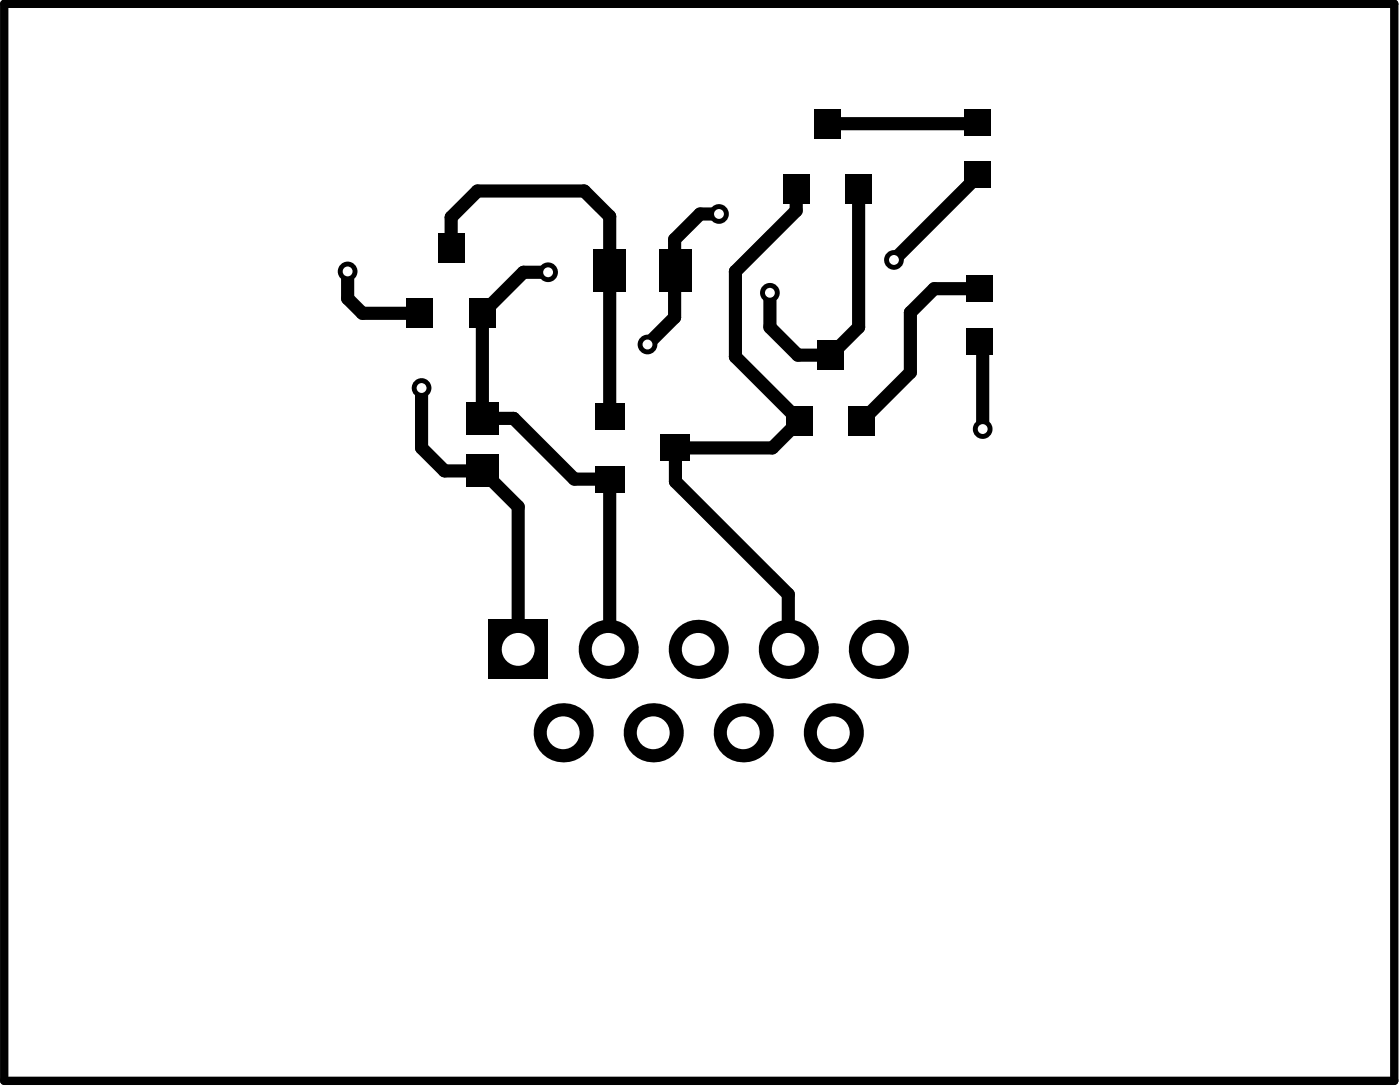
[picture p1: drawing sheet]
<svg xmlns="http://www.w3.org/2000/svg" width="142mm" height="110mm" viewBox="0 0 142 110" stroke-linecap="round" stroke-linejoin="round" font-family="sans-serif">
<path d="M.4 .4h140.8v109h-140.8z" fill="none" stroke="#000" stroke-width=".85"/>
<path d="M80.7 19.2v2.1l-6.2 6.2v8.6l6.5 6.5-2.8 2.8h-9.8v3.4l11.5 11.4v5.6v-.1M87.1 19.3l-.1-.1v13.9l-2.9 2.9h-3.3l-2.8-2.9v-3.5M99 12.4l-.1 .1h-14.4M99 17.7v.1l-8.4 8.5M35.2 27.5v2.7l1.5 1.5h5.8M42.7 39.3v6.1l2.3 2.3h3.9l3.6 3.6v14.5M45.7 25.1v-3.1l2.7-2.7h10.8l2.6 2.6v20.3M55.5 27.6h-2.5l-4.1 4.1v10.7h3.1l6.2 6.1h3.6v17.1l-.2 .2M72.8 21.7h-1.9l-2.6 2.5v7.9l-2.7 2.8M99.2 34.6l.3 .3v8.5M99.2 29.2h-4.6l-2.4 2.4v6.1l-4.9 4.9" fill="none" stroke="#000" stroke-width="1.3"/>
<circle cx="90.6" cy="26.3" r="1" fill="#000"/>
<circle cx="90.6" cy="26.3" r=".5" fill="#fff"/>
<circle cx="72.8" cy="21.7" r="1" fill="#000"/>
<circle cx="72.8" cy="21.7" r=".5" fill="#fff"/>
<circle cx="65.6" cy="34.9" r="1" fill="#000"/>
<circle cx="65.6" cy="34.9" r=".5" fill="#fff"/>
<circle cx="78" cy="29.6" r="1" fill="#000"/>
<circle cx="78" cy="29.6" r=".5" fill="#fff"/>
<circle cx="42.7" cy="39.3" r="1" fill="#000"/>
<circle cx="42.7" cy="39.3" r=".5" fill="#fff"/>
<circle cx="99.5" cy="43.4" r="1" fill="#000"/>
<circle cx="99.5" cy="43.4" r=".5" fill="#fff"/>
<circle cx="55.5" cy="27.6" r="1" fill="#000"/>
<circle cx="55.5" cy="27.6" r=".5" fill="#fff"/>
<circle cx="35.2" cy="27.5" r="1" fill="#000"/>
<circle cx="35.2" cy="27.5" r=".5" fill="#fff"/>
<circle cx="61.6" cy="65.8" r="3" fill="#000"/>
<circle cx="61.6" cy="65.8" r="1.66" fill="#fff"/>
<circle cx="70.7" cy="65.8" r="3" fill="#000"/>
<circle cx="70.7" cy="65.8" r="1.66" fill="#fff"/>
<circle cx="57.1" cy="74.2" r="3" fill="#000"/>
<circle cx="57.1" cy="74.2" r="1.66" fill="#fff"/>
<circle cx="66.2" cy="74.2" r="3" fill="#000"/>
<circle cx="66.2" cy="74.2" r="1.66" fill="#fff"/>
<circle cx="75.3" cy="74.2" r="3" fill="#000"/>
<circle cx="75.3" cy="74.2" r="1.66" fill="#fff"/>
<circle cx="89" cy="65.8" r="3" fill="#000"/>
<circle cx="89" cy="65.8" r="1.66" fill="#fff"/>
<circle cx="84.4" cy="74.2" r="3" fill="#000"/>
<circle cx="84.4" cy="74.2" r="1.66" fill="#fff"/>
<path d="M49.5 62.8h6v5.9h-6z" fill-rule="evenodd" fill="#000"/>
<circle cx="52.5" cy="65.8" r="1.66" fill="#fff"/>
<circle cx="79.9" cy="65.8" r="3" fill="#000"/>
<circle cx="79.9" cy="65.8" r="1.66" fill="#fff"/>
<g fill="#000">
<path d="M79.3 17.7h2.7v3h-2.7z" fill-rule="evenodd"/>
<path d="M82.5 11h2.6v3h-2.6z" fill-rule="evenodd"/>
<path d="M85.6 17.7h2.7v3h-2.7z" fill-rule="evenodd"/>
<path d="M97.7 11h2.7v2.7h-2.7z" fill-rule="evenodd"/>
<path d="M97.7 16.3h2.7v2.7h-2.7z" fill-rule="evenodd"/>
<path d="M41.2 30.2h2.7v3h-2.7z" fill-rule="evenodd"/>
<path d="M44.4 23.6h2.6v3h-2.6z" fill-rule="evenodd"/>
<path d="M47.5 30.2h2.7v3h-2.7z" fill-rule="evenodd"/>
<path d="M60.1 25.2h3.3v4.4h-3.3z" fill-rule="evenodd"/>
<path d="M66.8 25.2h3.3v4.4h-3.3z" fill-rule="evenodd"/>
<path d="M82.8 34.5h2.7v3h-2.7z" fill-rule="evenodd"/>
<path d="M97.9 33.2h2.6v2.7h-2.6z" fill-rule="evenodd"/>
<path d="M97.9 27.9h2.6v2.7h-2.6z" fill-rule="evenodd"/>
<path d="M47.2 46h3.3v3.3h-3.3z" fill-rule="evenodd"/>
<path d="M47.2 40.7h3.3v3.3h-3.3z" fill-rule="evenodd"/>
<path d="M60.3 47.2h3v2.6h-3z" fill-rule="evenodd"/>
<path d="M60.3 40.9h3v2.6h-3z" fill-rule="evenodd"/>
<path d="M66.9 44h3v2.7h-3z" fill-rule="evenodd"/>
<path d="M79.7 41.1h2.6v3h-2.6z" fill-rule="evenodd"/>
<path d="M86 41.1h2.6v3h-2.6z" fill-rule="evenodd"/>
</g>
</svg>
